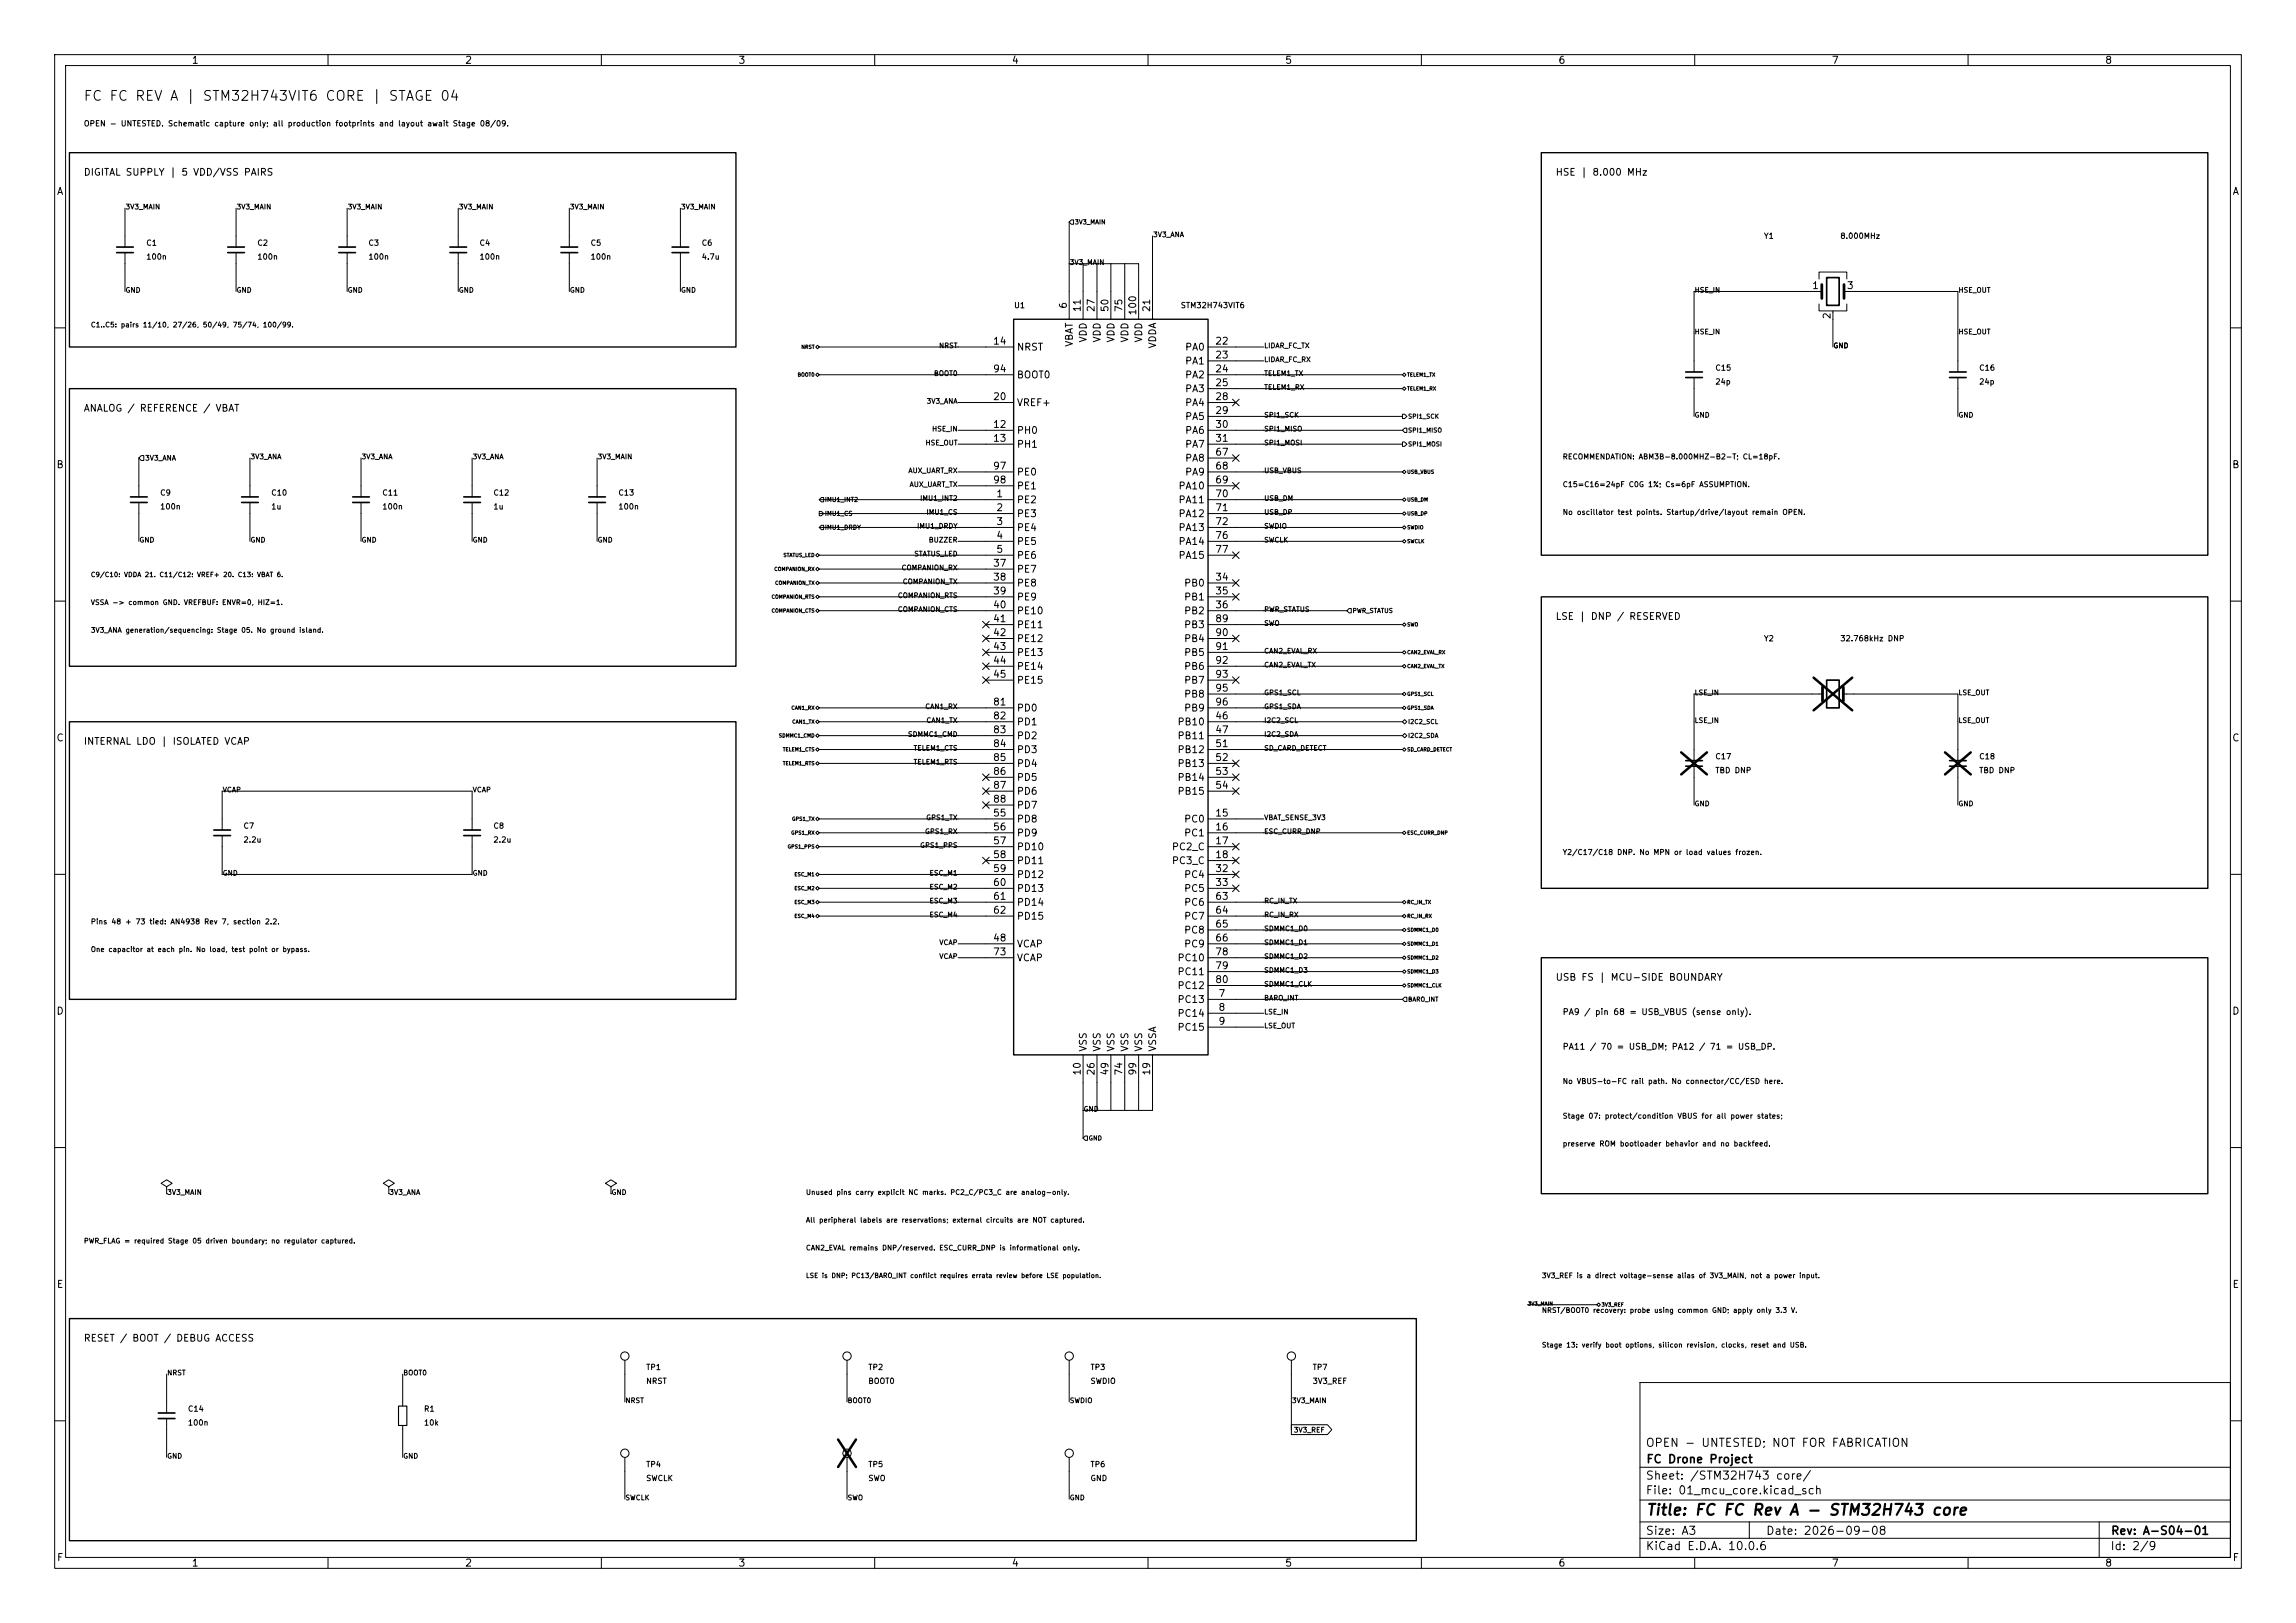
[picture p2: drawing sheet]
<svg xmlns="http://www.w3.org/2000/svg" width="420mm" height="297mm" viewBox="0 0 420 297" stroke-linecap="round" stroke-linejoin="round" font-family="sans-serif">
<defs><g id="words">
<text font-size="2" x="301" y="277.8">Title: FC FC Rev A - STM32H743 core</text>
<text font-size="1.8" x="15.2" y="18.9">FC FC REV A | STM32H743VIT6 CORE | STAGE 04</text>
<g font-size="1.5">
<text x="300.9" y="265.1">OPEN - UNTESTED; NOT FOR FABRICATION</text>
<text x="301" y="268.1">FC Drone Project</text>
<text x="300.9" y="273.8">File: 01_mcu_core.kicad_sch</text>
<text x="300.9" y="271.1">Sheet: /STM32H743 core/</text>
<text x="300.9" y="281.2">Size: A3</text>
<text x="322.9" y="281.2">Date: 2026-09-08</text>
<text x="386" y="281.2">Rev: A-S04-01</text>
<text x="300.9" y="284">KiCad E.D.A. 10.0.6</text>
<text x="385.9" y="284">Id: 2/9</text>
</g>
<g font-size="1.3">
<text x="35" y="12">1</text>
<text x="85" y="12">2</text>
<text x="135" y="12">3</text>
<text x="185" y="12">4</text>
<text x="235" y="12">5</text>
<text x="285" y="12">6</text>
<text x="335" y="12">7</text>
<text x="385" y="12">8</text>
<text x="10.3" y="36">A</text>
<text x="15.2" y="32.4">DIGITAL SUPPLY | 5 VDD/VSS PAIRS</text>
<text x="284.5" y="32.4">HSE | 8.000 MHz</text>
<text x="408.3" y="36">A</text>
<text x="331.4" y="53.2">1</text>
<text x="337.7" y="53.2">3</text>
<text x="195.4" y="56.6" transform="rotate(-90 195.4 56.6)">6</text>
<text x="198" y="57.2" transform="rotate(-90 198 57.2)">11</text>
<text x="200.5" y="57.2" transform="rotate(-90 200.5 57.2)">27</text>
<text x="203.1" y="57.2" transform="rotate(-90 203.1 57.2)">50</text>
<text x="205.6" y="57.2" transform="rotate(-90 205.6 57.2)">75</text>
<text x="208.1" y="57.8" transform="rotate(-90 208.1 57.8)">100</text>
<text x="210.7" y="57.2" transform="rotate(-90 210.7 57.2)">21</text>
<text x="335.1" y="58.5" transform="rotate(-90 335.1 58.5)">2</text>
<text x="181.5" y="63.4">14</text>
<text x="185.9" y="64.5">NRST</text>
<text x="196.5" y="63.6" transform="rotate(-90 196.5 63.6)">VBAT</text>
<text x="199.1" y="62.8" transform="rotate(-90 199.1 62.8)">VDD</text>
<text x="201.6" y="62.8" transform="rotate(-90 201.6 62.8)">VDD</text>
<text x="204.2" y="62.8" transform="rotate(-90 204.2 62.8)">VDD</text>
<text x="206.7" y="62.8" transform="rotate(-90 206.7 62.8)">VDD</text>
<text x="209.2" y="62.8" transform="rotate(-90 209.2 62.8)">VDD</text>
<text x="211.8" y="63.9" transform="rotate(-90 211.8 63.9)">VDDA</text>
<text x="216.7" y="64.5">PA0</text>
<text x="222.2" y="63.4">22</text>
<text x="222.2" y="65.9">23</text>
<text x="181.5" y="68.4">94</text>
<text x="185.9" y="69.5">BOOT0</text>
<text x="216.7" y="67">PA1</text>
<text x="216.7" y="69.5">PA2</text>
<text x="222.2" y="68.4">24</text>
<text x="222.2" y="71">25</text>
<text x="15.2" y="75.6">ANALOG / REFERENCE / VBAT</text>
<text x="181.5" y="73.5">20</text>
<text x="185.9" y="74.6">VREF+</text>
<text x="216.7" y="72.1">PA3</text>
<text x="216.7" y="74.6">PA4</text>
<text x="216.7" y="77.2">PA5</text>
<text x="222.2" y="73.5">28</text>
<text x="222.2" y="76.1">29</text>
<text x="181.5" y="78.6">12</text>
<text x="181.5" y="81.1">13</text>
<text x="185.9" y="79.7">PH0</text>
<text x="185.9" y="82.2">PH1</text>
<text x="216.7" y="79.7">PA6</text>
<text x="216.7" y="82.2">PA7</text>
<text x="222.2" y="78.6">30</text>
<text x="222.2" y="81.1">31</text>
<text x="222.2" y="83.7">67</text>
<text x="10.2" y="86">B</text>
<text x="181.5" y="86.2">97</text>
<text x="181.5" y="88.8">98</text>
<text x="185.9" y="87.3">PE0</text>
<text x="185.9" y="89.9">PE1</text>
<text x="215.5" y="89.9">PA10</text>
<text x="216.7" y="84.8">PA8</text>
<text x="216.7" y="87.3">PA9</text>
<text x="222.2" y="86.2">68</text>
<text x="222.2" y="88.8">69</text>
<text x="408.2" y="86">B</text>
<text x="182.1" y="91.3">1</text>
<text x="182.1" y="93.8">2</text>
<text x="185.9" y="92.4">PE2</text>
<text x="185.9" y="94.9">PE3</text>
<text x="215.5" y="92.4">PA11</text>
<text x="215.5" y="94.9">PA12</text>
<text x="222.2" y="91.3">70</text>
<text x="222.2" y="93.8">71</text>
<text x="182.1" y="96.4">3</text>
<text x="182.1" y="98.9">4</text>
<text x="182.1" y="101.5">5</text>
<text x="185.9" y="97.5">PE4</text>
<text x="185.9" y="100">PE5</text>
<text x="215.5" y="97.5">PA13</text>
<text x="215.5" y="100">PA14</text>
<text x="222.2" y="96.4">72</text>
<text x="222.2" y="98.9">76</text>
<text x="222.2" y="101.5">77</text>
<text x="181.5" y="104">37</text>
<text x="181.5" y="106.5">38</text>
<text x="185.9" y="102.6">PE6</text>
<text x="185.9" y="105.1">PE7</text>
<text x="185.9" y="107.6">PE8</text>
<text x="215.5" y="102.6">PA15</text>
<text x="216.5" y="107.6">PB0</text>
<text x="222.2" y="106.5">34</text>
<text x="181.5" y="109.1">39</text>
<text x="181.5" y="111.6">40</text>
<text x="185.9" y="110.2">PE9</text>
<text x="185.9" y="112.7">PE10</text>
<text x="216.5" y="110.2">PB1</text>
<text x="216.5" y="112.7">PB2</text>
<text x="222.2" y="109.1">35</text>
<text x="222.2" y="111.6">36</text>
<text x="284.5" y="113.7">LSE | DNP / RESERVED</text>
<text x="181.5" y="114.2">41</text>
<text x="181.5" y="116.7">42</text>
<text x="181.5" y="119.2">43</text>
<text x="185.9" y="115.3">PE11</text>
<text x="185.9" y="117.8">PE12</text>
<text x="216.5" y="115.3">PB3</text>
<text x="216.5" y="117.8">PB4</text>
<text x="222.2" y="114.2">89</text>
<text x="222.2" y="116.7">90</text>
<text x="222.2" y="119.2">91</text>
<text x="181.5" y="121.8">44</text>
<text x="181.5" y="124.3">45</text>
<text x="185.9" y="120.3">PE13</text>
<text x="185.9" y="122.9">PE14</text>
<text x="185.9" y="125.4">PE15</text>
<text x="216.5" y="120.3">PB5</text>
<text x="216.5" y="122.9">PB6</text>
<text x="216.5" y="125.4">PB7</text>
<text x="222.2" y="121.8">92</text>
<text x="222.2" y="124.3">93</text>
<text x="181.5" y="129.4">81</text>
<text x="181.5" y="131.9">82</text>
<text x="185.9" y="130.5">PD0</text>
<text x="216.5" y="128">PB8</text>
<text x="216.5" y="130.5">PB9</text>
<text x="222.2" y="131.9">46</text>
<text x="222.2" y="126.9">95</text>
<text x="222.2" y="129.4">96</text>
<text x="10.2" y="136">C</text>
<text x="15.2" y="136.6">INTERNAL LDO | ISOLATED VCAP</text>
<text x="181.5" y="134.5">83</text>
<text x="181.5" y="137">84</text>
<text x="185.9" y="133">PD1</text>
<text x="185.9" y="135.6">PD2</text>
<text x="215.3" y="133">PB10</text>
<text x="215.3" y="135.6">PB11</text>
<text x="222.2" y="134.5">47</text>
<text x="222.2" y="137">51</text>
<text x="408.2" y="136">C</text>
<text x="181.5" y="139.6">85</text>
<text x="181.5" y="142.1">86</text>
<text x="185.9" y="138.1">PD3</text>
<text x="185.9" y="140.7">PD4</text>
<text x="185.9" y="143.2">PD5</text>
<text x="215.3" y="138.1">PB12</text>
<text x="215.3" y="140.7">PB13</text>
<text x="215.3" y="143.2">PB14</text>
<text x="222.2" y="139.6">52</text>
<text x="222.2" y="142.1">53</text>
<text x="181.5" y="149.7">55</text>
<text x="181.5" y="144.6">87</text>
<text x="181.5" y="147.2">88</text>
<text x="185.9" y="145.7">PD6</text>
<text x="185.9" y="148.3">PD7</text>
<text x="215.3" y="145.7">PB15</text>
<text x="222.2" y="149.7">15</text>
<text x="222.2" y="144.6">54</text>
<text x="181.5" y="152.3">56</text>
<text x="181.5" y="154.8">57</text>
<text x="185.9" y="150.8">PD8</text>
<text x="185.9" y="153.4">PD9</text>
<text x="185.9" y="155.9">PD10</text>
<text x="214.3" y="155.9">PC2_C</text>
<text x="216.5" y="150.8">PC0</text>
<text x="216.5" y="153.4">PC1</text>
<text x="222.2" y="152.3">16</text>
<text x="222.2" y="154.8">17</text>
<text x="181.5" y="157.3">58</text>
<text x="181.5" y="159.9">59</text>
<text x="185.9" y="158.4">PD11</text>
<text x="185.9" y="161">PD12</text>
<text x="214.3" y="158.4">PC3_C</text>
<text x="216.5" y="161">PC4</text>
<text x="222.2" y="157.3">18</text>
<text x="222.2" y="159.9">32</text>
<text x="181.5" y="162.4">60</text>
<text x="181.5" y="165">61</text>
<text x="181.5" y="167.5">62</text>
<text x="185.9" y="163.5">PD13</text>
<text x="185.9" y="166.1">PD14</text>
<text x="216.5" y="163.5">PC5</text>
<text x="216.5" y="166.1">PC6</text>
<text x="222.2" y="162.4">33</text>
<text x="222.2" y="165">63</text>
<text x="222.2" y="167.5">64</text>
<text x="181.5" y="172.6">48</text>
<text x="185.9" y="173.7">VCAP</text>
<text x="185.9" y="168.6">PD15</text>
<text x="216.5" y="168.6">PC7</text>
<text x="216.5" y="171.1">PC8</text>
<text x="216.5" y="173.7">PC9</text>
<text x="222.2" y="170">65</text>
<text x="222.2" y="172.6">66</text>
<text x="181.5" y="175.1">73</text>
<text x="185.9" y="176.2">VCAP</text>
<text x="215.3" y="176.2">PC10</text>
<text x="215.3" y="178.8">PC11</text>
<text x="222.2" y="175.1">78</text>
<text x="222.2" y="177.7">79</text>
<text x="284.5" y="179.8">USB FS | MCU-SIDE BOUNDARY</text>
<text x="10.2" y="186">D</text>
<text x="215.3" y="183.8">PC13</text>
<text x="215.3" y="181.3">PC12</text>
<text x="222.2" y="180.2">80</text>
<text x="222.8" y="182.7">7</text>
<text x="222.8" y="185.3">8</text>
<text x="408.2" y="186">D</text>
<text x="215.3" y="186.4">PC14</text>
<text x="215.3" y="188.9">PC15</text>
<text x="222.8" y="187.8">9</text>
<text x="198" y="196.9" transform="rotate(-90 198 196.9)">10</text>
<text x="199.1" y="192.6" transform="rotate(-90 199.1 192.6)">VSS</text>
<text x="200.5" y="196.9" transform="rotate(-90 200.5 196.9)">26</text>
<text x="201.6" y="192.6" transform="rotate(-90 201.6 192.6)">VSS</text>
<text x="203.1" y="196.9" transform="rotate(-90 203.1 196.9)">49</text>
<text x="204.2" y="192.6" transform="rotate(-90 204.2 192.6)">VSS</text>
<text x="205.6" y="196.9" transform="rotate(-90 205.6 196.9)">74</text>
<text x="206.7" y="192.6" transform="rotate(-90 206.7 192.6)">VSS</text>
<text x="208.1" y="196.9" transform="rotate(-90 208.1 196.9)">99</text>
<text x="209.2" y="192.6" transform="rotate(-90 209.2 192.6)">VSS</text>
<text x="210.7" y="196.9" transform="rotate(-90 210.7 196.9)">19</text>
<text x="211.8" y="192.6" transform="rotate(-90 211.8 192.6)">VSSA</text>
<text x="10.3" y="236">E</text>
<text x="408.3" y="236">E</text>
<text x="15.2" y="245.8">RESET / BOOT / DEBUG ACCESS</text>
<text x="10.3" y="286">F</text>
<text x="35" y="287">1</text>
<text x="85" y="287">2</text>
<text x="135" y="287">3</text>
<text x="185" y="287">4</text>
<text x="235" y="287">5</text>
<text x="285" y="287">6</text>
<text x="335" y="287">7</text>
<text x="385" y="287">8</text>
<text x="408.3" y="286">F</text>
</g>
<g font-size="1.1">
<text x="285.7" y="186">PA9 / pin 68 = USB_VBUS (sense only).</text>
<text x="285.7" y="192.4">PA11 / 70 = USB_DM; PA12 / 71 = USB_DP.</text>
</g>
<g font-size="1">
<text x="15.2" y="23.4">OPEN - UNTESTED. Schematic capture only; all production footprints and layout await Stage 08/09.</text>
<text x="26.7" y="45.2">C1</text>
<text x="26.7" y="47.7">100n</text>
<text x="47" y="45.2">C2</text>
<text x="47" y="47.7">100n</text>
<text x="67.3" y="45.2">C3</text>
<text x="67.3" y="47.7">100n</text>
<text x="87.6" y="45.2">C4</text>
<text x="87.6" y="47.7">100n</text>
<text x="107.9" y="45.2">C5</text>
<text x="107.9" y="47.7">100n</text>
<text x="128.3" y="45.2">C6</text>
<text x="128.3" y="47.7">4.7u</text>
<text x="322.6" y="43.9">Y1</text>
<text x="336.5" y="43.9">8.000MHz</text>
<text x="185.4" y="56.6">U1</text>
<text x="215.9" y="56.6">STM32H743VIT6</text>
<text x="313.7" y="68.1">C15</text>
<text x="313.7" y="70.6">24p</text>
<text x="361.9" y="68.1">C16</text>
<text x="361.9" y="70.6">24p</text>
<text x="285.8" y="89.4">C15=C16=24pF C0G 1%; Cs=6pF ASSUMPTION.</text>
<text x="285.8" y="84.3">RECOMMENDATION: ABM3B-8.000MHZ-B2-T; CL=18pF.</text>
<text x="29.2" y="90.9">C9</text>
<text x="29.2" y="93.5">100n</text>
<text x="49.5" y="90.9">C10</text>
<text x="49.5" y="93.5">1u</text>
<text x="69.8" y="90.9">C11</text>
<text x="69.8" y="93.5">100n</text>
<text x="90.2" y="90.9">C12</text>
<text x="90.2" y="93.5">1u</text>
<text x="113" y="90.9">C13</text>
<text x="113" y="93.5">100n</text>
<text x="285.8" y="94.4">No oscillator test points. Startup/drive/layout remain OPEN.</text>
<text x="322.6" y="117.6">Y2</text>
<text x="336.5" y="117.6">32.768kHz DNP</text>
<text x="313.7" y="139.2">C17</text>
<text x="313.7" y="141.7">TBD DNP</text>
<text x="361.9" y="139.2">C18</text>
<text x="361.9" y="141.7">TBD DNP</text>
<text x="44.4" y="151.9">C7</text>
<text x="44.4" y="154.4">2.2u</text>
<text x="90.2" y="151.9">C8</text>
<text x="90.2" y="154.4">2.2u</text>
<text x="285.8" y="156.7">Y2/C17/C18 DNP. No MPN or load values frozen.</text>
<text x="16.5" y="169.4">Pins 48 + 73 tied: AN4938 Rev 7, section 2.2.</text>
<text x="285.8" y="198.6">No VBUS-to-FC rail path. No connector/CC/ESD here.</text>
<text x="285.8" y="204.9">Stage 07: protect/condition VBUS for all power states;</text>
<text x="285.8" y="210">preserve ROM bootloader behavior and no backfeed.</text>
<text x="118.1" y="250.9">TP1</text>
<text x="158.7" y="250.9">TP2</text>
<text x="199.4" y="250.9">TP3</text>
<text x="240" y="250.9">TP7</text>
<text x="118.1" y="253.5">NRST</text>
<text x="158.7" y="253.5">BOOT0</text>
<text x="199.4" y="253.5">SWDIO</text>
<text x="240" y="253.5">3V3_REF</text>
<text x="34.3" y="258.6">C14</text>
<text x="34.3" y="261.1">100n</text>
<text x="77.5" y="258.6">R1</text>
<text x="77.5" y="261.1">10k</text>
<text x="118.1" y="268.7">TP4</text>
<text x="158.7" y="268.7">TP5</text>
<text x="199.4" y="268.7">TP6</text>
<text x="118.1" y="271.3">SWCLK</text>
<text x="158.7" y="271.3">SWO</text>
<text x="199.4" y="271.3">GND</text>
</g>
<g font-size=".9">
<text x="22.9" y="38.5">3V3_MAIN</text>
<text x="43.2" y="38.5">3V3_MAIN</text>
<text x="63.5" y="38.5">3V3_MAIN</text>
<text x="83.8" y="38.5">3V3_MAIN</text>
<text x="104.2" y="38.5">3V3_MAIN</text>
<text x="124.5" y="38.5">3V3_MAIN</text>
<text x="210.8" y="43.6">3V3_ANA</text>
<text x="22.9" y="53.8">GND</text>
<text x="43.2" y="53.8">GND</text>
<text x="63.5" y="53.8">GND</text>
<text x="83.8" y="53.8">GND</text>
<text x="104.2" y="53.8">GND</text>
<text x="124.5" y="53.8">GND</text>
<text x="195.6" y="48.7">3V3_MAIN</text>
<text x="309.9" y="53.8">HSE_IN</text>
<text x="358.2" y="53.8">HSE_OUT</text>
<text x="16.5" y="60.1">C1..C5: pairs 11/10, 27/26, 50/49, 75/74, 100/99.</text>
<text x="171.7" y="63.9">NRST</text>
<text x="231.2" y="63.9">LIDAR_FC_TX</text>
<text x="309.9" y="61.4">HSE_IN</text>
<text x="335.3" y="63.9">GND</text>
<text x="358.2" y="61.4">HSE_OUT</text>
<text x="170.7" y="69">BOOT0</text>
<text x="231.2" y="69">TELEM1_TX</text>
<text x="231.2" y="71.6">TELEM1_RX</text>
<text x="231.2" y="66.5">LIDAR_FC_RX</text>
<text x="169.4" y="74.1">3V3_ANA</text>
<text x="231.2" y="76.6">SPI1_SCK</text>
<text x="309.9" y="76.6">GND</text>
<text x="358.2" y="76.6">GND</text>
<text x="169.2" y="81.7">HSE_OUT</text>
<text x="170.4" y="79.2">HSE_IN</text>
<text x="231.2" y="79.2">SPI1_MISO</text>
<text x="231.2" y="81.7">SPI1_MOSI</text>
<text x="26.4" y="84.5">3V3_ANA</text>
<text x="45.7" y="84.3">3V3_ANA</text>
<text x="66.1" y="84.3">3V3_ANA</text>
<text x="86.4" y="84.3">3V3_ANA</text>
<text x="109.2" y="84.3">3V3_MAIN</text>
<text x="166.1" y="86.8">AUX_UART_RX</text>
<text x="166.3" y="89.3">AUX_UART_TX</text>
<text x="231.2" y="86.8">USB_VBUS</text>
<text x="168.2" y="91.9">IMU1_INT2</text>
<text x="169.4" y="94.4">IMU1_CS</text>
<text x="231.2" y="91.9">USB_DM</text>
<text x="231.2" y="94.4">USB_DP</text>
<text x="25.4" y="99.5">GND</text>
<text x="45.7" y="99.5">GND</text>
<text x="66.1" y="99.5">GND</text>
<text x="86.4" y="99.5">GND</text>
<text x="109.2" y="99.5">GND</text>
<text x="167.7" y="97">IMU1_DRDY</text>
<text x="169.8" y="99.5">BUZZER</text>
<text x="231.2" y="97">SWDIO</text>
<text x="231.2" y="99.5">SWCLK</text>
<text x="16.5" y="105.8">C9/C10: VDDA 21. C11/C12: VREF+ 20. C13: VBAT 6.</text>
<text x="164.8" y="104.6">COMPANION_RX</text>
<text x="165" y="107.1">COMPANION_TX</text>
<text x="167.1" y="102">STATUS_LED</text>
<text x="16.5" y="110.9">VSSA -&gt; common GND. VREFBUF: ENVR=0, HIZ=1.</text>
<text x="164.1" y="109.7">COMPANION_RTS</text>
<text x="164.1" y="112.2">COMPANION_CTS</text>
<text x="231.2" y="112.2">PWR_STATUS</text>
<text x="16.5" y="116">3V3_ANA generation/sequencing: Stage 05. No ground island.</text>
<text x="231.2" y="114.7">SWO</text>
<text x="231.2" y="119.8">CAN2_EVAL_RX</text>
<text x="231.2" y="122.4">CAN2_EVAL_TX</text>
<text x="169.2" y="130">CAN1_RX</text>
<text x="231.2" y="127.4">GPS1_SCL</text>
<text x="231.2" y="130">GPS1_SDA</text>
<text x="309.9" y="127.4">LSE_IN</text>
<text x="358.2" y="127.4">LSE_OUT</text>
<text x="166" y="135.1">SDMMC1_CMD</text>
<text x="167" y="137.6">TELEM1_CTS</text>
<text x="169.4" y="132.5">CAN1_TX</text>
<text x="231.2" y="132.5">I2C2_SCL</text>
<text x="231.2" y="135.1">I2C2_SDA</text>
<text x="231.2" y="137.6">SD_CARD_DETECT</text>
<text x="309.9" y="132.5">LSE_IN</text>
<text x="358.2" y="132.5">LSE_OUT</text>
<text x="167" y="140.1">TELEM1_RTS</text>
<text x="40.7" y="145.2">VCAP</text>
<text x="86.4" y="145.2">VCAP</text>
<text x="309.9" y="147.8">GND</text>
<text x="358.2" y="147.8">GND</text>
<text x="168.2" y="155.4">GPS1_PPS</text>
<text x="169.1" y="152.8">GPS1_RX</text>
<text x="169.3" y="150.3">GPS1_TX</text>
<text x="231.2" y="150.3">VBAT_SENSE_3V3</text>
<text x="231.2" y="152.8">ESC_CURR_DNP</text>
<text x="40.7" y="160.5">GND</text>
<text x="86.4" y="160.5">GND</text>
<text x="169.9" y="160.5">ESC_M1</text>
<text x="169.9" y="165.5">ESC_M3</text>
<text x="169.9" y="163">ESC_M2</text>
<text x="231.2" y="165.5">RC_IN_TX</text>
<text x="169.9" y="168.1">ESC_M4</text>
<text x="171.7" y="173.2">VCAP</text>
<text x="231.2" y="168.1">RC_IN_RX</text>
<text x="231.2" y="170.6">SDMMC1_D0</text>
<text x="231.2" y="173.2">SDMMC1_D1</text>
<text x="16.5" y="174.4">One capacitor at each pin. No load, test point or bypass.</text>
<text x="171.7" y="175.7">VCAP</text>
<text x="231.2" y="178.2">SDMMC1_D3</text>
<text x="231.2" y="175.7">SDMMC1_D2</text>
<text x="231.2" y="183.3">BARO_INT</text>
<text x="231.2" y="180.8">SDMMC1_CLK</text>
<text x="231.2" y="185.9">LSE_IN</text>
<text x="231.2" y="188.4">LSE_OUT</text>
<text x="198.1" y="203.6">GND</text>
<text x="30.5" y="218.9">3V3_MAIN</text>
<text x="71.1" y="218.9">3V3_ANA</text>
<text x="111.8" y="218.9">GND</text>
<text x="147.3" y="218.9">Unused pins carry explicit NC marks. PC2_C/PC3_C are analog-only.</text>
<text x="15.3" y="227.8">PWR_FLAG = required Stage 05 driven boundary; no regulator captured.</text>
<text x="147.3" y="224">All peripheral labels are reservations; external circuits are NOT captured.</text>
<text x="147.3" y="229">CAN2_EVAL remains DNP/reserved. ESC_CURR_DNP is informational only.</text>
<text x="147.3" y="234.1">LSE is DNP; PC13/BARO_INT conflict requires errata review before LSE population.</text>
<text x="282" y="234.1">3V3_REF is a direct voltage-sense alias of 3V3_MAIN, not a power input.</text>
<text x="282" y="240.5">NRST/BOOT0 recovery: probe using common GND; apply only 3.3 V.</text>
<text x="30.5" y="251.9">NRST</text>
<text x="73.7" y="251.9">BOOT0</text>
<text x="282" y="246.8">Stage 13: verify boot options, silicon revision, clocks, reset and USB.</text>
<text x="114.3" y="257">NRST</text>
<text x="155" y="257">BOOT0</text>
<text x="195.6" y="257">SWDIO</text>
<text x="236.2" y="257">3V3_MAIN</text>
<text x="236.6" y="262.4">3V3_REF</text>
<text x="30.5" y="267.1">GND</text>
<text x="73.7" y="267.1">GND</text>
<text x="114.3" y="274.8">SWCLK</text>
<text x="155" y="274.8">SWO</text>
<text x="195.6" y="274.8">GND</text>
</g>
<g font-size=".8">
<text x="196.5" y="41.2">3V3_MAIN</text>
<text x="257.5" y="76.8">SPI1_SCK</text>
<text x="257.5" y="81.9">SPI1_MOSI</text>
<text x="257.5" y="79.3">SPI1_MISO</text>
<text x="150.8" y="94.6">IMU1_CS</text>
<text x="150.8" y="92">IMU1_INT2</text>
<text x="150.8" y="97.1">IMU1_DRDY</text>
<text x="247.3" y="112.4">PWR_STATUS</text>
<text x="257.5" y="132.7">I2C2_SCL</text>
<text x="257.5" y="135.2">I2C2_SDA</text>
<text x="257.5" y="183.5">BARO_INT</text>
<text x="199.1" y="208.9">GND</text>
</g>
<g font-size=".7">
<text x="146.5" y="64">NRST</text>
<text x="145.8" y="69.1">BOOT0</text>
<text x="257.3" y="69.1">TELEM1_TX</text>
<text x="257.3" y="71.6">TELEM1_RX</text>
<text x="257.3" y="86.8">USB_VBUS</text>
<text x="257.3" y="91.9">USB_DM</text>
<text x="257.3" y="94.5">USB_DP</text>
<text x="257.3" y="97">SWDIO</text>
<text x="257.3" y="99.5">SWCLK</text>
<text x="141.5" y="104.6">COMPANION_RX</text>
<text x="141.7" y="107.2">COMPANION_TX</text>
<text x="143.2" y="102.1">STATUS_LED</text>
<text x="141.1" y="109.7">COMPANION_RTS</text>
<text x="141.1" y="112.2">COMPANION_CTS</text>
<text x="257.3" y="114.8">SWO</text>
<text x="257.3" y="119.9">CAN2_EVAL_RX</text>
<text x="257.3" y="122.4">CAN2_EVAL_TX</text>
<text x="144.7" y="130">CAN1_RX</text>
<text x="257.3" y="130">GPS1_SDA</text>
<text x="257.3" y="127.5">GPS1_SCL</text>
<text x="142.4" y="135.1">SDMMC1_CMD</text>
<text x="143.1" y="137.6">TELEM1_CTS</text>
<text x="144.8" y="132.6">CAN1_TX</text>
<text x="257.3" y="137.6">SD_CARD_DETECT</text>
<text x="143.1" y="140.2">TELEM1_RTS</text>
<text x="144" y="155.4">GPS1_PPS</text>
<text x="144.6" y="152.9">GPS1_RX</text>
<text x="144.8" y="150.3">GPS1_TX</text>
<text x="257.3" y="152.9">ESC_CURR_DNP</text>
<text x="145.2" y="160.5">ESC_M1</text>
<text x="145.2" y="163">ESC_M2</text>
<text x="145.2" y="165.6">ESC_M3</text>
<text x="257.3" y="165.6">RC_IN_TX</text>
<text x="145.2" y="168.1">ESC_M4</text>
<text x="257.3" y="168.1">RC_IN_RX</text>
<text x="257.3" y="170.7">SDMMC1_D0</text>
<text x="257.3" y="173.2">SDMMC1_D1</text>
<text x="257.3" y="178.3">SDMMC1_D3</text>
<text x="257.3" y="175.7">SDMMC1_D2</text>
<text x="257.3" y="180.8">SDMMC1_CLK</text>
<text x="279.4" y="239.1">3V3_MAIN</text>
<text x="292.9" y="239.2">3V3_REF</text>
</g>
</g></defs>
<g fill="none" stroke="#000" stroke-width=".18">
<path d="M10 10h400v277h-400zM12 12h396v273h-396zM60 10v2M110 10v2M160 10v2M210 10v2M260 10v2M310 10v2M360 10v2M22.9 38.1v7.1M43.2 38.1v7.1M63.5 38.1v7.1"/>
<path d="M83.8 38.1v7.1M104.1 38.1v7.1M124.5 38.1v7.1M22.9 46.2v7.1M43.2 46.2v7.1M63.5 46.2v7.1M83.8 46.2v7.1M104.1 46.2v7.1M124.5 46.2v7.1M195.6 40.6v17.8M195.6 48.3h12.7v10.1M196 40.2h.4v.8h-.4l-.4-.4z"/>
<path d="M198.1 48.3v10.1M200.7 48.3v10.1M203.2 48.3v10.1M205.7 48.3v10.1M210.8 43.2v15.2M332.7 51.1v-1.3h5.1v1.3M332.7 55.6v1.3h5.1v-1.3M333.2 53.3h-23.3v14.8M335.3 56.9v6.6M337.3 53.3h20.8v14.8M10 60h2M149.2 68.6l.3-.3 .4 .3-.4 .3z"/>
<path d="M149.2 63.5l.3-.3 .4 .3-.4 .3zM149.9 63.5h35.5M149.9 68.6h35.5M175.3 78.7h10.1M175.3 73.7h10.1M221 78.7h35.5M221 63.5h10.1M221 73.7h5.1M221 66h10.1M221 68.6h35.5M221 71.1h35.5M221 76.2h35.5"/>
<path d="M225.5 73.1l1.2 1.2M226.7 73.1l-1.2 1.2M256.5 68.6l.4-.3 .3 .3-.3 .3zM256.5 71.1l.4-.3 .3 .3-.3 .3zM256.5 75.8h.4l.4 .4-.4 .4h-.4zM256.5 78.7l.4-.4h.4v.8h-.4zM309.9 69.1v7.1M358.1 69.1v7.1M408 60h2M25.4 83.8l.4-.4h.5v.9h-.5zM25.4 83.8v7.1M25.4 91.9v7.2"/>
<path d="M45.7 83.8v7.1M45.7 91.9v7.2M66 83.8v7.1M66 91.9v7.2M86.4 83.8v7.1M86.4 91.9v7.2M109.2 83.8v7.1M109.2 91.9v7.2M149.9 96.5l.4-.4h.4v.8h-.4zM149.9 93.6h.4l.4 .4-.4 .4h-.4zM149.9 91.4l.4-.4h.4v.8h-.4zM149.9 91.4h35.5"/>
<path d="M149.9 94h35.5M149.9 96.5h35.5M175.3 99.1h10.1M175.3 81.3h10.1M175.3 86.4h10.1M175.3 88.9h10.1M221 91.4h35.5M221 94h35.5M221 96.5h35.5M221 99.1h35.5M221 81.3h35.5M221 83.8h5.1"/>
<path d="M221 86.4h35.5M221 88.9h5.1M225.5 83.2l1.2 1.2M225.5 88.3l1.2 1.2M226.7 83.2l-1.2 1.2M226.7 88.3l-1.2 1.2M256.5 96.5l.4-.3 .3 .3-.3 .3zM256.5 86.4l.4-.4 .3 .4-.3 .3zM256.5 91.4l.4-.3 .3 .3-.3 .4zM256.5 94l.4-.3 .3 .3-.3 .3zM256.5 99.1l.4-.4 .3 .4-.3 .3zM256.5 80.9h.4l.4 .4-.4 .4h-.4z"/>
<path d="M10 110h2M149.2 109.2l.3-.3 .4 .3-.4 .3zM149.2 106.7l.3-.3 .4 .3-.4 .3zM149.2 104.1l.3-.3 .4 .3-.4 .4zM149.2 111.8l.3-.4 .4 .4-.4 .3zM149.2 101.6l.3-.3 .4 .3-.4 .3zM149.9 101.6h35.5M149.9 106.7h35.5M149.9 109.2h35.5M149.9 111.8h35.5M149.9 104.1h35.5M179.7 116.2l1.2 1.2"/>
<path d="M179.7 118.8l1.2 1.2M179.7 113.7l1.2 1.2M180.3 114.3h5.1M180.3 116.8h5.1M180.3 119.4h5.1M180.9 116.2l-1.2 1.2M180.9 118.8l-1.2 1.2M180.9 113.7l-1.2 1.2M221 101.6h5.1M221 106.7h5.1M221 109.2h5.1M221 111.8h25.4"/>
<path d="M221 114.3h35.5M221 116.8h5.1M221 119.4h35.5M225.5 101l1.2 1.2M225.5 106.1l1.2 1.2M225.5 108.6l1.2 1.2M225.5 116.2l1.2 1.2M226.7 101l-1.2 1.2M226.7 106.1l-1.2 1.2M226.7 108.6l-1.2 1.2M226.7 116.2l-1.2 1.2M246.8 111.4h.4v.8h-.4l-.4-.4z"/>
<path d="M256.5 114.3l.4-.3 .3 .3-.3 .3zM256.5 119.4l.4-.3 .3 .3-.3 .3zM408 110h2M149.2 129.5l.3-.3 .4 .3-.4 .4zM149.2 134.6l.3-.3 .4 .3-.4 .3zM149.2 137.2l.3-.4 .4 .4-.4 .3zM149.2 139.7l.3-.3 .4 .3-.4 .3zM149.2 132.1l.3-.3 .4 .3-.4 .3zM149.9 132.1h35.5M149.9 134.6h35.5M149.9 137.2h35.5M149.9 139.7h35.5"/>
<path d="M149.9 129.5h35.5M179.7 121.3l1.2 1.2M179.7 123.9l1.2 1.2M180.3 121.9h5.1M180.3 124.5h5.1M180.9 121.3l-1.2 1.2M180.9 123.9l-1.2 1.2M221 121.9h35.5M221 124.5h5.1M221 132.1h35.5M221 134.6h35.5M221 137.2h35.5"/>
<path d="M221 139.7h5.1M221 129.5h35.5M221 127h35.5M225.5 139.1l1.2 1.2M225.5 123.9l1.2 1.2M226.7 139.1l-1.2 1.2M226.7 123.9l-1.2 1.2M256.5 129.5l.4-.3 .3 .3-.3 .4zM256.5 137.2l.4-.4 .3 .4-.3 .3zM256.5 121.9l.4-.3 .3 .3-.3 .3zM256.5 127l.4-.3 .3 .3-.3 .3zM256.9 131.7l.4 .4-.4 .4-.4-.4z"/>
<path d="M256.9 134.2l.4 .4-.4 .4-.4-.4zM333.4 127h-23.5v12.2M337.2 127h20.9v12.2M10 160h2M40.6 152.9v7.1h45.8v-7.1M40.6 151.9v-7.1h45.8v7.1M149.2 154.9l.3-.3 .4 .3-.4 .4zM149.2 149.9l.3-.4 .4 .4-.4 .3zM149.2 152.4l.3-.3 .4 .3-.4 .3zM149.9 149.9h35.5M149.9 152.4h35.5M149.9 154.9h35.5"/>
<path d="M179.7 156.9l1.2 1.2M179.7 146.7l1.2 1.2M179.7 141.6l1.2 1.2M179.7 144.2l1.2 1.2M180.3 157.5h5.1M180.3 142.2h5.1M180.3 144.8h5.1M180.3 147.3h5.1M180.9 146.7l-1.2 1.2M180.9 156.9l-1.2 1.2M180.9 141.6l-1.2 1.2M180.9 144.2l-1.2 1.2"/>
<path d="M221 149.9h10.1M221 152.4h35.5M221 154.9h5.1M221 157.5h5.1M221 142.2h5.1M221 144.8h5.1M225.5 156.9l1.2 1.2M225.5 141.6l1.2 1.2M225.5 144.2l1.2 1.2M225.5 159.4l1.2 1.2M225.5 154.3l1.2 1.2M226.7 156.9l-1.2 1.2"/>
<path d="M226.7 141.6l-1.2 1.2M226.7 144.2l-1.2 1.2M226.7 159.4l-1.2 1.2M226.7 154.3l-1.2 1.2M256.5 152.4l.4-.3 .3 .3-.3 .3zM309.9 140.2v7.1M358.1 140.2v7.1M408 160h2M149.2 160l.3-.3 .4 .3-.4 .3zM149.2 162.6l.3-.4 .4 .4-.4 .3zM149.2 165.1l.3-.3 .4 .3-.4 .3zM149.2 167.6l.3-.3 .4 .3-.4 .4z"/>
<path d="M149.9 160h35.5M149.9 162.6h35.5M149.9 165.1h35.5M149.9 167.6h35.5M175.3 172.7h10.1M175.3 175.3h10.1M221 160h5.1M221 162.6h5.1M221 172.7h35.5M221 165.1h35.5M221 167.6h35.5M221 170.2h35.5"/>
<path d="M221 175.3h35.5M221 177.8h35.5M225.5 162l1.2 1.2M226.7 162l-1.2 1.2M256.5 177.8l.4-.3 .3 .3-.3 .3zM256.5 165.1l.4-.3 .3 .3-.3 .3zM256.5 167.6l.4-.3 .3 .3-.3 .4zM256.5 170.2l.4-.3 .3 .3-.3 .3zM256.5 172.7l.4-.3 .3 .3-.3 .3zM256.5 175.3l.4-.4 .3 .4-.3 .3zM198.1 193v15.3M200.7 193v10.2"/>
<path d="M203.2 193v10.2M205.7 193v10.2M208.3 193v10.2M210.8 193v10.2h-12.7M221 182.9h35.5M221 185.4h10.1M221 188h10.1M221 180.3h35.5M256.5 180.3l.4-.3 .3 .3-.3 .4zM256.9 182.5h.4v.8h-.4l-.4-.4zM10 210h2M30.5 217.2l1-.7-1-.6-1 .6 1 .7v1.2"/>
<path d="M30.5 218.4h.1M71.1 217.2l1-.7-1-.6-1 .6 1 .7v1.2M71.1 218.4h.1M111.8 217.2l1-.7-1-.6-1.1 .6 1.1 .7v1.2M111.8 218.4h.1M198.5 207.9h.4v.8h-.4l-.4-.4zM408 210h2M279.4 238.8h12.7M292.1 238.8l.3-.4 .3 .4-.3 .3zM30.5 251.5v7.1M30.5 259.6v7.1M73.7 251.5v5.8"/>
<path d="M114.3 248.9v7.6M154.9 248.9v7.6M195.6 248.9v7.6M236.2 248.9v12.7M300 253h108v32h-108zM10 260h2M73.7 260.9v5.8M114.3 266.7v7.6M154.9 266.7v7.6M195.6 266.7v7.6M236.2 260.7h6.6l.8 .9-.8 .9h-6.6zM300 278.5h108"/>
<path d="M300 274.5h108M300 268.5h108M320 278.5v3M384 278.5v6.5M408 260h2M60 285v2M110 285v2M160 285v2M210 285v2M260 285v2M300 281.5h108M310 285v2"/>
<path d="M360 285v2"/>
<circle cx="114.3" cy="248.2" r=".76"/>
<circle cx="154.9" cy="248.2" r=".76"/>
<circle cx="195.6" cy="248.2" r=".76"/>
<circle cx="236.2" cy="248.2" r=".76"/>
<circle cx="114.3" cy="265.9" r=".76"/>
<circle cx="154.9" cy="265.9" r=".76"/>
<circle cx="195.6" cy="265.9" r=".76"/>
</g>
<g fill="none" stroke="#000" stroke-width=".3">
<path d="M21.3 45.2h3.1M21.3 46.2h3.1M41.7 45.2h3M41.7 46.2h3M62 45.2h3M62 46.2h3M82.3 45.2h3M82.3 46.2h3M102.6 45.2h3.1M102.6 46.2h3.1M122.9 45.2h3.1M122.9 46.2h3.1"/>
<path d="M334.1 50.8h2.3v5.1h-2.3zM308.4 68.1h3M308.4 69.1h3M356.6 68.1h3.1M356.6 69.1h3.1M23.9 90.9h3M23.9 91.9h3M44.2 90.9h3M44.2 91.9h3M64.5 90.9h3.1M64.5 91.9h3.1M84.8 90.9h3.1"/>
<path d="M84.8 91.9h3.1M107.7 90.9h3M107.7 91.9h3M308.4 139.2h3M334.1 124.5h2.3v5h-2.3zM356.6 139.2h3.1M39.1 151.9h3.1M39.1 152.9h3.1M84.8 151.9h3.1M84.8 152.9h3.1M308.4 140.2h3M356.6 140.2h3.1"/>
<path d="M29 258.6h3M29 259.6h3"/>
</g>
<path d="M307.5 137.7l4.7 4M312.2 137.7l-4.7 4M331.7 124l7.1 6M338.8 124l-7.1 6M355.8 137.7l4.7 4M360.5 137.7l-4.7 4M153.3 263.4l3.3 5.1M156.6 263.4l-3.3 5.1" fill="none" stroke="#000" stroke-width=".46"/>
<path d="M72.9 257.3h1.5v3.6h-1.5z" fill="none" stroke="#000" stroke-width=".2"/>
<path d="M12.7 27.9h121.9v35.6h-121.9zM281.9 27.9h122v73.7h-122zM185.4 58.4h35.6v134.6h-35.6zM12.7 71.1h121.9v50.8h-121.9zM281.9 109.2h122v53.4h-122zM12.7 132.1h121.9v50.8h-121.9zM281.9 175.3h122v43.1h-122zM12.7 241.3h246.4v40.6h-246.4z" fill="none" stroke="#000" stroke-width=".25"/>
<path d="M333.2 52.1v2.5M337.3 52.1v2.5M333.4 125.7v2.6M337.2 125.7v2.6" fill="none" stroke="#000" stroke-width=".51"/>
<use href="#words"/>
</svg>
